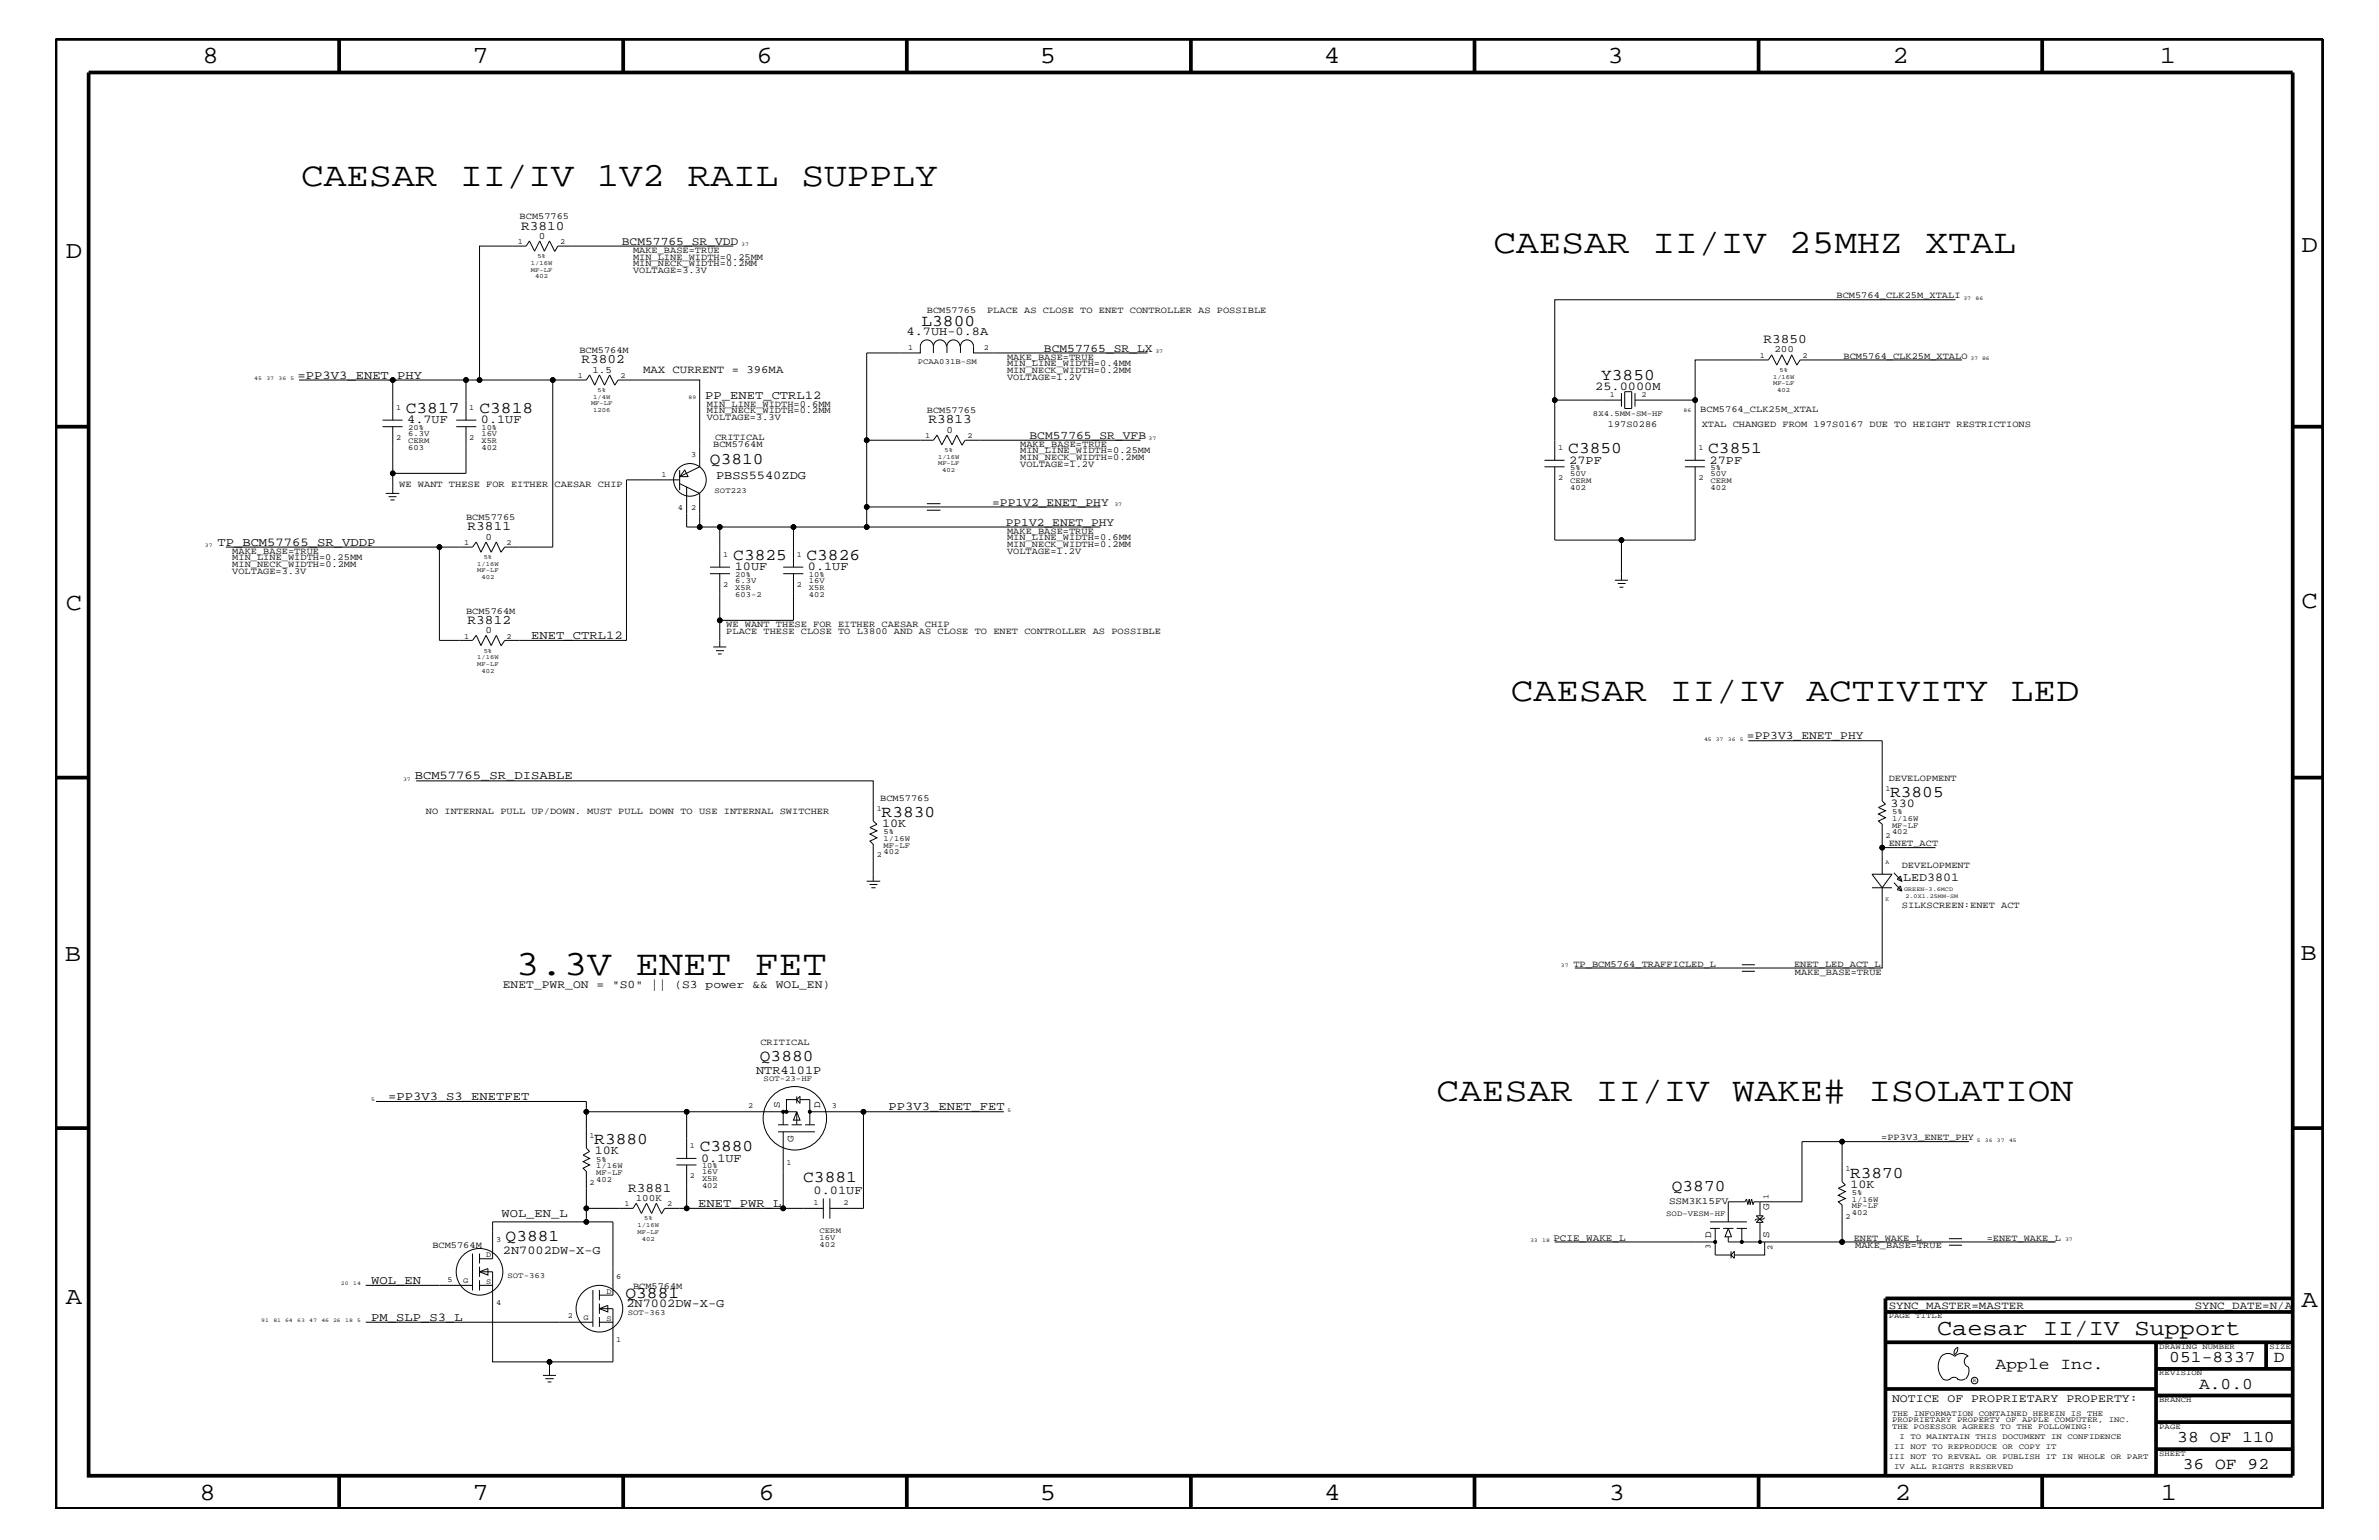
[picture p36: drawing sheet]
<svg xmlns="http://www.w3.org/2000/svg" width="432mm" height="279mm" viewBox="0 0 432 279" stroke-linecap="round" stroke-linejoin="round" font-family="sans-serif">
<defs><g id="words">
<text font-size="6.5" x="93.6" y="176.8">3.3V ENET FET</text>
<g font-size="6.2">
<text x="54.7" y="33.7">CAESAR II/IV 1V2 RAIL SUPPLY</text>
<text x="271.1" y="45.9">CAESAR II/IV 25MHZ XTAL</text>
<text x="274.2" y="127.1">CAESAR II/IV ACTIVITY LED</text>
<text x="260.7" y="199.8">CAESAR II/IV WAKE# ISOLATION</text>
</g>
<g font-size="4.5">
<text x="36.7" y="11.5">8</text>
<text x="85.8" y="11.5">7</text>
<text x="137.3" y="11.5">6</text>
<text x="188.7" y="11.5">5</text>
<text x="240.3" y="11.5">4</text>
<text x="291.8" y="11.5">3</text>
<text x="343.5" y="11.5">2</text>
<text x="392" y="11.5">1</text>
<text x="11.9" y="46.8">D</text>
<text x="417.7" y="45.7">D</text>
<text x="11.9" y="110.6">C</text>
<text x="417.7" y="110.3">C</text>
<text x="11.8" y="174.3">B</text>
<text x="417.6" y="174.2">B</text>
<text x="11.9" y="236.7">A</text>
<text x="417.7" y="237.1">A</text>
<text x="36.2" y="272.1">8</text>
<text x="85.8" y="272.1">7</text>
<text x="137.7" y="272.1">6</text>
<text x="188.7" y="272.1">5</text>
<text x="240.4" y="272.1">4</text>
<text x="292" y="272.1">3</text>
<text x="343.9" y="272.1">2</text>
<text x="392.2" y="272.1">1</text>
</g>
<text font-size="4.1" x="351.6" y="242.3">Caesar II/IV Support</text>
<g font-size="3">
<text x="167.3" y="59.1">L3800</text>
<text x="290.6" y="68.9">Y3850</text>
<text x="73.7" y="75">C3817</text>
<text x="87" y="75">C3818</text>
<text x="284.6" y="82.2">C3850</text>
<text x="310" y="82.2">C3851</text>
<text x="128.9" y="84.1">Q3810</text>
<text x="133.1" y="101.6">C3825</text>
<text x="146.4" y="101.6">C3826</text>
<text x="160" y="148.2">R3830</text>
<text x="343.1" y="144.6">R3805</text>
<text x="137.9" y="192.6">Q3880</text>
<text x="107.9" y="207.6">R3880</text>
<text x="127" y="208.9">C3880</text>
<text x="145.8" y="214.4">C3881</text>
<text x="335.8" y="213.6">R3870</text>
<text x="303.4" y="216.1">Q3870</text>
<text x="91.8" y="225.2">Q3881</text>
<text x="113.5" y="235.5">Q3881</text>
<text x="362.2" y="248.4">Apple Inc.</text>
<text x="393.7" y="247.1">051-8337</text>
<text x="399.2" y="252">A.0.0</text>
<text x="412.7" y="247.1">D</text>
<text x="395.2" y="261.6">38 OF 110</text>
<text x="396.2" y="266.6">36 OF 92</text>
</g>
<g font-size="2.4">
<text x="94.6" y="41.7">R3810</text>
<text x="105.5" y="65.9">R3802</text>
<text x="320.1" y="62.3">R3850</text>
<text x="168.5" y="76.8">R3813</text>
<text x="84.9" y="96.2">R3811</text>
<text x="84.9" y="113.1">R3812</text>
<text x="114" y="216.2">R3881</text>
</g>
<g font-size="2.2">
<text x="164.5" y="60.8">4.7UH-0.8A</text>
<text x="54" y="68.7">=PP3V3_ENET_PHY</text>
<text x="289.6" y="70.7">25.0000M</text>
<text x="73.9" y="76.8">4.7UF</text>
<text x="87.3" y="76.8">0.1UF</text>
<text x="128" y="72.3">PP_ENET_CTRL12</text>
<text x="130" y="87">PBSS5540ZDG</text>
<text x="284.8" y="84.1">27PF</text>
<text x="310.3" y="84.1">27PF</text>
<text x="39.5" y="99">TP_BCM57765_SR_VDDP</text>
<text x="133.3" y="103.5">10UF</text>
<text x="146.6" y="103.5">0.1UF</text>
<text x="96.4" y="115.9">ENET_CTRL12</text>
<text x="75.3" y="141.4">BCM57765_SR_DISABLE</text>
<text x="343.2" y="146.4">330</text>
<text x="160.1" y="150.1">10K</text>
<text x="345.4" y="159.9">LED3801</text>
<text x="137.2" y="194.9">NTR4101P</text>
<text x="70.4" y="199.6">=PP3V3_S3_ENETFET</text>
<text x="161.3" y="201.5">PP3V3_ENET_FET</text>
<text x="108" y="209.4">10K</text>
<text x="127.3" y="210.8">0.1UF</text>
<text x="335.9" y="215.5">10K</text>
<text x="91" y="220.8">WOL_EN_L</text>
<text x="126.7" y="219">ENET_PWR_L</text>
<text x="147.7" y="216.6">0.01UF</text>
<text x="91.3" y="227.5">2N7002DW-X-G</text>
<text x="67.4" y="232.9">WOL_EN</text>
<text x="67.4" y="239.6">PM_SLP_S3_L</text>
<text x="113.7" y="237.2">2N7002DW-X-G</text>
</g>
<g font-size="2.1">
<text x="112.9" y="44.4">BCM57765_SR_VDD</text>
<text x="189.5" y="63.9">BCM57765_SR_LX</text>
<text x="186.9" y="79.6">BCM57765_SR_VFB</text>
<text x="180.1" y="91.7">=PP1V2_ENET_PHY</text>
<text x="182.5" y="95.4">PP1V2_ENET_PHY</text>
<text x="317.1" y="134.1">=PP3V3_ENET_PHY</text>
<text x="91.3" y="179.3">ENET_PWR_ON = &quot;S0&quot; || (S3 power &amp;&amp; WOL_EN)</text>
<text x="343.4" y="254.4">NOTICE OF PROPRIETARY PROPERTY:</text>
</g>
<g font-size="2">
<text x="116.7" y="67.7">MAX CURRENT = 396MA</text>
<text x="342.8" y="237.4">SYNC_MASTER=MASTER</text>
<text x="398.4" y="237.4">SYNC_DATE=N/A</text>
</g>
<g font-size="1.8">
<text x="97.8" y="43.4">0</text>
<text x="322.1" y="64">200</text>
<text x="107.5" y="67.6">1.5</text>
<text x="171.8" y="78.5">0</text>
<text x="88.1" y="97.9">0</text>
<text x="88.1" y="114.8">0</text>
<text x="141.6" y="201" transform="rotate(-90 141.6 201)">S</text>
<text x="148.8" y="201" transform="rotate(-90 148.8 201)">D</text>
<text x="144" y="207.1" transform="rotate(-90 144 207.1)">G</text>
<text x="115.4" y="217.9">100K</text>
<text x="302.9" y="218.4">SSM3K15FV</text>
<text x="321.1" y="219.6" transform="rotate(-90 321.1 219.6)">G</text>
<text x="281.9" y="225.1">PCIE_WAKE_L</text>
<text x="310.6" y="224.6" transform="rotate(-90 310.6 224.6)">D</text>
<text x="321.1" y="224.6" transform="rotate(-90 321.1 224.6)">S</text>
</g>
<g font-size="1.7">
<text x="94.3" y="39.8">BCM57765</text>
<text x="114.9" y="47.1">MIN_LINE_WIDTH=0.25MM</text>
<text x="114.9" y="45.9">MAKE_BASE=TRUE</text>
<text x="114.9" y="48.3">MIN_NECK_WIDTH=0.2MM</text>
<text x="114.9" y="49.6">VOLTAGE=3.3V</text>
<text x="168.2" y="56.8">BCM57765</text>
<text x="179.2" y="56.8">PLACE AS CLOSE TO ENET CONTROLLER AS POSSIBLE</text>
<text x="333.3" y="54.1">BCM5764_CLK25M_XTALI</text>
<text x="105.2" y="64">BCM5764M</text>
<text x="182.8" y="65.3">MAKE_BASE=TRUE</text>
<text x="334.6" y="65.1">BCM5764_CLK25M_XTALO</text>
<text x="182.8" y="66.5">MIN_LINE_WIDTH=0.4MM</text>
<text x="182.8" y="67.7">MIN_NECK_WIDTH=0.2MM</text>
<text x="182.8" y="68.9">VOLTAGE=1.2V</text>
<text x="128.3" y="75">MIN_NECK_WIDTH=0.2MM</text>
<text x="128.3" y="73.8">MIN_LINE_WIDTH=0.6MM</text>
<text x="128.3" y="76.2">VOLTAGE=3.3V</text>
<text x="168.2" y="75">BCM57765</text>
<text x="291.8" y="77.4">197S0286</text>
<text x="308.6" y="74.7">BCM5764_CLK25M_XTAL</text>
<text x="308.9" y="77.4">XTAL CHANGED FROM 197S0167 DUE TO HEIGHT RESTRICTIONS</text>
<text x="129.5" y="81.1">BCM5764M</text>
<text x="129.8" y="79.9">CRITICAL</text>
<text x="185.2" y="83.5">MIN_NECK_WIDTH=0.2MM</text>
<text x="185.2" y="81.1">MAKE_BASE=TRUE</text>
<text x="185.2" y="82.2">MIN_LINE_WIDTH=0.25MM</text>
<text x="72.5" y="88.3">WE WANT THESE FOR EITHER CAESAR CHIP</text>
<text x="185.2" y="84.7">VOLTAGE=1.2V</text>
<text x="84.6" y="94.3">BCM57765</text>
<text x="42.2" y="100.4">MAKE_BASE=TRUE</text>
<text x="42.2" y="101.6">MIN_LINE_WIDTH=0.25MM</text>
<text x="182.8" y="98">MIN_LINE_WIDTH=0.6MM</text>
<text x="182.8" y="99.3">MIN_NECK_WIDTH=0.2MM</text>
<text x="182.8" y="96.8">MAKE_BASE=TRUE</text>
<text x="182.8" y="100.4">VOLTAGE=1.2V</text>
<text x="42.2" y="104.1">VOLTAGE=3.3V</text>
<text x="42.2" y="102.9">MIN_NECK_WIDTH=0.2MM</text>
<text x="84.6" y="111.4">BCM5764M</text>
<text x="131.8" y="113.7">WE WANT THESE FOR EITHER CAESAR CHIP</text>
<text x="131.8" y="115">PLACE THESE CLOSE TO L3800 AND AS CLOSE TO ENET CONTROLLER AS POSSIBLE</text>
<text x="342.8" y="141.7">DEVELOPMENT</text>
<text x="77.3" y="147.7">NO INTERNAL PULL UP/DOWN. MUST PULL DOWN TO USE INTERNAL SWITCHER</text>
<text x="159.8" y="145.3">BCM57765</text>
<text x="342.8" y="153.5">ENET_ACT</text>
<text x="345.2" y="157.4">DEVELOPMENT</text>
<text x="345.2" y="164.7">SILKSCREEN:ENET ACT</text>
<text x="285.6" y="175.4">TP_BCM5764_TRAFFICLED_L</text>
<text x="325.6" y="175.4">ENET_LED_ACT_L</text>
<text x="325.8" y="176.8">MAKE_BASE=TRUE</text>
<text x="138" y="189.5">CRITICAL</text>
<text x="341.5" y="206.9">=PP3V3_ENET_PHY</text>
<text x="78.5" y="226.5">BCM5764M</text>
<text x="336.5" y="225.1">ENET_WAKE_L</text>
<text x="336.7" y="226.5">MAKE_BASE=TRUE</text>
<text x="360.6" y="225.1">=ENET_WAKE_L</text>
<text x="114.9" y="233.8">BCM5764M</text>
</g>
<g font-size="1.4">
<text x="94" y="44.3">1</text>
<text x="101.7" y="44.3">2</text>
<text x="164.8" y="63.4">1</text>
<text x="166.6" y="66">PCAA031B-SM</text>
<text x="178.6" y="63.4">2</text>
<text x="319.4" y="64.9">1</text>
<text x="327.2" y="64.9">2</text>
<text x="104.9" y="68.5">1</text>
<text x="112.6" y="68.5">2</text>
<text x="292.2" y="72">1</text>
<text x="297.9" y="72">2</text>
<text x="71.9" y="74.4">1</text>
<text x="85.2" y="74.4">1</text>
<text x="289.1" y="75.6">8X4.5MM-SM-HF</text>
<text x="71.9" y="79.9">2</text>
<text x="74.1" y="79.1">6.3V</text>
<text x="74.1" y="80.3">CERM</text>
<text x="74.1" y="81.6">603</text>
<text x="74.1" y="78">20%</text>
<text x="85.2" y="79.9">2</text>
<text x="87.4" y="81.6">402</text>
<text x="87.4" y="78">10%</text>
<text x="87.4" y="80.3">X5R</text>
<text x="87.4" y="79.1">16V</text>
<text x="125.5" y="82.8">3</text>
<text x="167.9" y="79.4">1</text>
<text x="175.6" y="79.4">2</text>
<text x="282.8" y="81.6">1</text>
<text x="308.3" y="81.6">1</text>
<text x="120.1" y="86.5">1</text>
<text x="129.7" y="89.4">SOT223</text>
<text x="282.8" y="87.1">2</text>
<text x="285" y="86.4">50V</text>
<text x="285" y="88.8">402</text>
<text x="285" y="87.6">CERM</text>
<text x="285" y="85.3">5%</text>
<text x="308.3" y="87.1">2</text>
<text x="310.5" y="86.4">50V</text>
<text x="310.5" y="88.8">402</text>
<text x="310.5" y="87.6">CERM</text>
<text x="310.5" y="85.3">5%</text>
<text x="123" y="92.6">4</text>
<text x="125.5" y="92.6">2</text>
<text x="84.2" y="98.8">1</text>
<text x="91.9" y="98.8">2</text>
<text x="131.2" y="101">1</text>
<text x="144.6" y="101">1</text>
<text x="131.2" y="106.5">2</text>
<text x="133.4" y="107">X5R</text>
<text x="133.4" y="104.7">20%</text>
<text x="133.4" y="105.8">6.3V</text>
<text x="144.6" y="106.5">2</text>
<text x="146.8" y="105.8">16V</text>
<text x="146.8" y="107">X5R</text>
<text x="146.8" y="104.7">10%</text>
<text x="133.4" y="108.2">603-2</text>
<text x="146.8" y="108.2">402</text>
<text x="84.2" y="115.9">1</text>
<text x="91.9" y="115.9">2</text>
<text x="342.2" y="143.5">1</text>
<text x="159.2" y="147.1">1</text>
<text x="343.4" y="147.7">5%</text>
<text x="343.4" y="149">1/16W</text>
<text x="159.2" y="155.6">2</text>
<text x="160.4" y="151.3">5%</text>
<text x="160.4" y="155">402</text>
<text x="160.4" y="152.6">1/16W</text>
<text x="160.4" y="153.8">MF-LF</text>
<text x="342.2" y="152">2</text>
<text x="343.4" y="151.3">402</text>
<text x="343.4" y="150.1">MF-LF</text>
<text x="138.6" y="196.1">SOT-23-HF</text>
<text x="135.8" y="201">2</text>
<text x="151" y="201">3</text>
<text x="107" y="206.5">1</text>
<text x="125.2" y="208.3">1</text>
<text x="107" y="215">2</text>
<text x="108.2" y="210.8">5%</text>
<text x="108.2" y="213.2">MF-LF</text>
<text x="108.2" y="211.9">1/16W</text>
<text x="108.2" y="214.4">402</text>
<text x="125.2" y="213.8">2</text>
<text x="127.4" y="213">16V</text>
<text x="127.4" y="215.5">402</text>
<text x="127.4" y="214.2">X5R</text>
<text x="127.4" y="211.9">10%</text>
<text x="142.7" y="211.4">1</text>
<text x="334.9" y="212.5">1</text>
<text x="113.4" y="218.9">1</text>
<text x="121.1" y="218.9">2</text>
<text x="147.7" y="218.6">1</text>
<text x="153.1" y="218.6">2</text>
<text x="302.4" y="220.6">SOD-VESM-HF</text>
<text x="321" y="217.5" transform="rotate(-90 321 217.5)">1</text>
<text x="334.9" y="221.1">2</text>
<text x="336.1" y="216.9">5%</text>
<text x="336.1" y="220.4">402</text>
<text x="336.1" y="219.2">MF-LF</text>
<text x="336.1" y="218">1/16W</text>
<text x="90.1" y="225.3">3</text>
<text x="148.8" y="224.9">16V</text>
<text x="148.8" y="226.2">402</text>
<text x="148.8" y="223.7">CERM</text>
<text x="310.5" y="226.6" transform="rotate(-90 310.5 226.6)">3</text>
<text x="321.7" y="226.9" transform="rotate(-90 321.7 226.9)">2</text>
<text x="81.2" y="232.6">5</text>
<text x="84.1" y="232.9">G</text>
<text x="88.2" y="228.1">D</text>
<text x="88.2" y="232.9">S</text>
<text x="92.1" y="231.8">SOT-363</text>
<text x="111.8" y="232">6</text>
<text x="90.1" y="236.8">4</text>
<text x="103" y="239.2">2</text>
<text x="105.9" y="239.5">G</text>
<text x="110.1" y="234.7">D</text>
<text x="110.1" y="239.6">S</text>
<text x="114" y="238.5">SOT-363</text>
<text x="342.8" y="239.2">PAGE TITLE</text>
<text x="111.8" y="243.5">1</text>
<text x="391.9" y="244.7">DRAWING NUMBER</text>
<text x="411.9" y="244.7">SIZE</text>
<text x="391.9" y="249.5">REVISION</text>
<text x="343.4" y="256.8">THE INFORMATION CONTAINED HEREIN IS THE</text>
<text x="391.9" y="254.4">BRANCH</text>
<text x="343.4" y="259.3">THE POSESSOR AGREES TO THE FOLLOWING:</text>
<text x="343.4" y="258">PROPRIETARY PROPERTY OF APPLE COMPUTER, INC.</text>
<text x="343.8" y="262.9">II NOT TO REPRODUCE OR COPY IT</text>
<text x="344.8" y="261.1">I TO MAINTAIN THIS DOCUMENT IN CONFIDENCE</text>
<text x="391.9" y="259.3">PAGE</text>
<text x="342.8" y="264.7">III NOT TO REVEAL OR PUBLISH IT IN WHOLE OR PART</text>
<text x="343.8" y="266.6">IV ALL RIGHTS RESERVED</text>
<text x="391.9" y="264.1">SHEET</text>
</g>
<g font-size="1.2">
<text x="97.5" y="46.8">5%</text>
<text x="96.4" y="49.3">MF-LF</text>
<text x="96.4" y="48">1/16W</text>
<text x="97.1" y="50.5">402</text>
<text x="108.5" y="71.1">5%</text>
<text x="321.8" y="68.7">1/16W</text>
<text x="321.8" y="69.9">MF-LF</text>
<text x="322.6" y="71.1">402</text>
<text x="323" y="67.5">5%</text>
<text x="107.3" y="73.5">MF-LF</text>
<text x="107.7" y="72.3">1/4W</text>
<text x="107.7" y="74.7">1206</text>
<text x="170.3" y="83.3">1/16W</text>
<text x="171.4" y="82">5%</text>
<text x="170.3" y="84.4">MF-LF</text>
<text x="171" y="85.6">402</text>
<text x="87.8" y="101.4">5%</text>
<text x="86.6" y="102.6">1/16W</text>
<text x="86.6" y="103.8">MF-LF</text>
<text x="87.4" y="105">402</text>
<text x="86.6" y="119.6">1/16W</text>
<text x="87.8" y="118.4">5%</text>
<text x="86.6" y="120.8">MF-LF</text>
<text x="87.4" y="122">402</text>
<text x="116.9" y="221.4">5%</text>
<text x="115.7" y="223.9">MF-LF</text>
<text x="115.7" y="222.6">1/16W</text>
<text x="116.5" y="225.1">402</text>
</g>
<g font-size="1.1">
<text x="342.2" y="156.8">A</text>
<text x="345.6" y="161.6">GREEN-3.6MCD</text>
<text x="342.2" y="163.5">K</text>
<text x="345.9" y="162.8">2.0X1.25MM-SM</text>
</g>
<g font-size="1">
<text x="134.5" y="44.6">37</text>
<text x="356.4" y="54.4">37</text>
<text x="358.6" y="54.4">86</text>
<text x="209.7" y="64">37</text>
<text x="357.6" y="65.3">37 86</text>
<text x="46.1" y="68.9">45</text>
<text x="48.3" y="68.9">37</text>
<text x="50.5" y="68.9">36</text>
<text x="52.7" y="68.9">5</text>
<text x="125" y="72.3">89</text>
<text x="305.6" y="74.7">86</text>
<text x="208.4" y="79.9">37</text>
<text x="202.3" y="91.7">37</text>
<text x="37.2" y="99.3">37</text>
<text x="309.3" y="134.4">45 37</text>
<text x="313.6" y="134.4">36</text>
<text x="315.8" y="134.4">5</text>
<text x="73.2" y="141.7">37</text>
<text x="283.3" y="175.4">37</text>
<text x="67.4" y="199.8">5</text>
<text x="182.9" y="201.7">5</text>
<text x="358.8" y="207.1">5</text>
<text x="360.3" y="207.1">36</text>
<text x="362.5" y="207.1">37</text>
<text x="364.7" y="207.1">45</text>
<text x="277.7" y="225.3">33</text>
<text x="279.9" y="225.3">18</text>
<text x="374.8" y="225.1">37</text>
<text x="61.9" y="233.2">20</text>
<text x="64.1" y="233.2">14</text>
<text x="47.4" y="239.9">91</text>
<text x="49.6" y="239.9">81 64</text>
<text x="53.9" y="239.9">63</text>
<text x="56.1" y="239.9">47</text>
<text x="58.3" y="239.9">46 26</text>
<text x="62.7" y="239.9">18</text>
<text x="64.9" y="239.9">5</text>
<text x="358.1" y="250.7">R</text>
</g>
</g></defs>
<g fill="none" stroke="#000" stroke-width=".18">
<path d="M100.7 45.6l-1-1.9-.9 1.9-.8-1.9-1 1.9-.9-1.9-.6 .9h-8.5v24.3h-2.4M133.1 44.6h-31.8l-.6 1.1M354.9 54.4h-72.7v18.2h12.1M54.3 68.9h17v7.3M69.4 77.4h3.7M69.4 76.2h3.7M71.3 68.9h13.3v7.3M71.3 77.4v8.5h13.3v-8.5M82.8 77.4h3.6M82.8 76.2h3.6M87 68.9h19.4l.6-.9 1 1.9 .8-1.9 .9 1.9 1-1.9 .9 1.9 .6-1h14.8v15.8l-3.6 1.8M100.3 68.9v30.4h-8.7l-.7 .9-.8-1.9-.9 1.9-1-1.9-.9 1.9-.9-1.9-.6 1h-6"/>
<path d="M157.3 79.9v12.1M169.4 62.9a1.19 1.19 0 0 0-1.2-1.2 1.19 1.19 0 0 0-1.2 1.2v1.1h-9.7v15.9h12.1l.7-1 .8 1.8 1-1.8 .9 1.8 .9-1.8 .9 1.8M169.4 62.9a1.19 1.19 0 0 1 1.2-1.2 1.19 1.19 0 0 1 1.2 1.2M169.4 62.9v1.1M174.2 62.9a1.19 1.19 0 0 0-1.1-1.2 1.19 1.19 0 0 0-1.2 1.2v1.1M174.3 64v-1.1a1.19 1.19 0 0 1 1.2-1.2 1.19 1.19 0 0 1 1.2 1.2v1.1h31.6M207 79.9h-31.8l-.6 .9M282.2 72.6v10.9M294.3 71.3v2.5M294.9 71.1h1.3v3h-1.3zM296.8 71.3v2.5M307.7 72.6v10.9"/>
<path d="M356.1 65.3h-29.4l-.6 .9-.9-1.8-.8 1.8-1-1.8-.9 1.8-.9-1.8-.6 .9h-13.3v7.3h-10.9M41 99.3h38.8v16.9h6l.6-.9 .9 1.8 .9-1.8 1 1.8 .9-1.8 .8 1.8M70 89.5h2.5M70.5 90.1h1.5M70.9 90.7h.7M71.3 85.9v3.6M123.4 87.7l3.6 1.8v6.1h-2.4v-7.3M123.4 85.3v3.6M123.4 87.1h-9.7v29.1h-22.1l-.7 1M124.3 85.3l.6 1.2h-1.5zM127 95.6h3.6v7.3M130.6 95.6h13.4v7.3"/>
<path d="M157.3 92v3.6h-13.3M157.3 92h42.4M157.3 95.6h42.4M168.2 92.6h2.5M168.2 91.4h2.5M280.3 84.7h3.7M280.3 83.5h3.7M282.2 84.7v13.3h25.5v-13.3M294.3 98v7.3M305.8 84.7h3.7M305.8 83.5h3.7M128.9 104.1h3.6"/>
<path d="M128.9 102.9h3.6M129.5 117.4h2.3M130 118.1h1.4M130.3 118.6h.7M130.6 104.1v8.5h13.4v-8.5M130.6 112.6v4.8M142.2 104.1h3.6M142.2 102.9h3.6M293.1 105.3h2.4M293.6 105.9h1.5M294 106.5h.6M317.3 134.4h24.3v10.9l.6 .6-1.2 .6 1.2 .6-1.2 .6 1.2 .7-1.2 .6 .6 .5v9.1"/>
<path d="M75.5 141.7h83v7.3l.7 .5-1.3 .6 1.3 .6-1.3 .6 1.3 .7-1.3 .6 .6 .6v6.7M157.3 159.9h2.5M341.6 153.8h9.7M343.7 158.4l1.5 1.5M344.9 158.9l.3 1-.9-.4zM157.8 160.5h1.5M158.2 161.1h.7M316.1 176.2h2.4M316.1 175h2.4M339.8 161.1h3.6M341.6 161.1l1.8-2.5h-3.6l1.8 2.5v14.5h-55.8M343.7 160.1l1.5 1.6"/>
<path d="M344.9 160.7l.3 1-.9-.3zM68.2 199.8h38.2v1.9M144.6 199.5l.6-.6v1.3l-.6-.7h-1.9v2.2M144.6 198.9v1.3M145.2 199.5h1.8v4.6M122.8 211.4h3.6M122.8 210.2h3.6M124.6 201.7h-18.2v6.6l.6 .6-1.2 .7 1.2 .6-1.2 .6 1.2 .6-1.2 .5 .6 .6v6.7M124.6 211.4v7.8h17.6M124.6 219.2h-3.9l-.6 1M141.2 205.3h6.7M141.2 204.1h1.9"/>
<path d="M142.2 205.3v13.9h7.2M142.2 201.7v2.4M143.7 204.1h1.8M144.6 201.7l.6 1.5h-1.2zM144.6 201.7h-20v8.5M144.6 201.7v2.4M146.1 204.1h1.8M147 201.7h35.2M149.4 217.5v3.6M150.6 217.5v3.6M156.7 201.7v17.5h-6.1M319.4 218v2.6"/>
<path d="M334.3 207.1h-7.2v10.9h-8.8l-.1 .6-.3-1.1-.2 1.1-.2-1.1-.3 1.1-.2-1.1-.3 .5h-3v3.7M357.4 207.1h-23.1v7.3l.6 .6-1.2 .6 1.2 .6-1.2 .7 1.2 .6-1.2 .5 .6 .6v6.7h-20.6v-.9M66.4 239.9h41.2M66.4 233.2h19.4M85.8 227.4v6.7M87 230.7l1.6-.5v1.1zM87 230.7h2.4v16.4h10.3v2.4M87 227.4v1.8M87 229.8v1.9M87 232.3v1.8M87 233.2h2.4M106.4 221.7h-17v6.7h-2.4"/>
<path d="M107.6 234v6.7M108.8 237.4l1.5-.6v1.2zM108.8 237.4h2.5v9.7h-11.6M108.8 234v1.9M108.8 236.5v1.9M108.8 239v1.7M108.8 239.9h2.5M120.1 220.2l-1-1.9-.8 1.9-1-1.9-.9 1.9-.9-1.9-.6 .9h-8.5v2.5h4.9v13.3h-2.5M282.2 225.3h29.1M310.4 221.7h6.7M310.4 222.9h1.8M311.3 222.9v4.8h2.9"/>
<path d="M312.8 222.9h1.8M313.7 222.9l.6 1.5h-1.2zM314.2 227v1.3M314.8 227v1.3l-.6-.6zM315.2 222.9h1.9M316.1 222.9v2.4M318.8 220.6h1.2l-1.2 1.2h1.2zM319.4 221.8v3.5M320.3 225.3v2.4h-5.5M320.3 220.9l-.3 .3h-1.2l-.3 .2M334.3 225.3h38.8M353.7 225.9h2.4"/>
<path d="M353.7 224.7h2.4M98.6 249.5h2.3M99 250.1h1.5M99.4 250.7h.7M352.3 246.1a1.69 1.69 0 0 1 2.5 0 1.72 1.72 0 0 1 2.4 0M352.4 246a3.2 3.2 0 0 0 .4 4.3l.8 .1 .4-.2M354 250.2l.7-.3 .7 .3M355.2 250.2l.7 .2 .7-.2M355.3 244.4v.3a1.18 1.18 0 0 1-.6 1.1M355.4 244.4a.99 .99 0 0 0-.6 1.4M357.2 246a1.04 1.04 0 0 0-.7 1 1.04 1.04 0 0 0 .7 1M357.3 248l.1 .7a2.11 2.11 0 0 1-.6 1.5"/>
<circle cx="71.3" cy="68.9" r=".42"/>
<circle cx="84.6" cy="68.9" r=".42"/>
<circle cx="87" cy="68.9" r=".42"/>
<circle cx="100.3" cy="68.9" r=".42"/>
<circle cx="157.3" cy="79.9" r=".42"/>
<circle cx="282.2" cy="72.6" r=".42"/>
<circle cx="307.7" cy="72.6" r=".42"/>
<circle cx="71.3" cy="85.9" r=".42"/>
<circle cx="79.8" cy="99.3" r=".42"/>
<circle cx="125.2" cy="87.1" r="2.96"/>
<circle cx="127" cy="95.6" r=".42"/>
<circle cx="130.6" cy="95.6" r=".42"/>
<circle cx="144" cy="95.6" r=".42"/>
<circle cx="157.3" cy="92" r=".42"/>
<circle cx="157.3" cy="95.6" r=".42"/>
<circle cx="294.3" cy="98" r=".42"/>
<circle cx="130.6" cy="112.6" r=".42"/>
<circle cx="341.6" cy="153.8" r=".42"/>
<circle cx="106.4" cy="201.7" r=".42"/>
<circle cx="106.4" cy="219.2" r=".42"/>
<circle cx="124.6" cy="201.7" r=".42"/>
<circle cx="124.6" cy="219.2" r=".42"/>
<circle cx="142.2" cy="219.2" r=".42"/>
<circle cx="142.2" cy="201.7" r=".25"/>
<circle cx="142.7" cy="201.7" r=".25"/>
<circle cx="144.3" cy="202.9" r="5.8"/>
<circle cx="147" cy="201.7" r=".25"/>
<circle cx="156.7" cy="201.7" r=".42"/>
<circle cx="334.3" cy="207.1" r=".42"/>
<circle cx="87" cy="230.7" r="4.2"/>
<circle cx="106.4" cy="221.7" r=".42"/>
<circle cx="108.8" cy="237.4" r="4.2"/>
<circle cx="311.3" cy="225.3" r=".25"/>
<circle cx="316.1" cy="225.3" r=".25"/>
<circle cx="319.4" cy="225.3" r=".25"/>
<circle cx="334.3" cy="225.3" r=".42"/>
<circle cx="99.7" cy="247.1" r=".42"/>
<circle cx="358.4" cy="250.5" r=".59"/>
</g>
<g fill="#000">
<circle cx="71.3" cy="68.9" r=".42"/>
<circle cx="84.6" cy="68.9" r=".42"/>
<circle cx="87" cy="68.9" r=".42"/>
<circle cx="100.3" cy="68.9" r=".42"/>
<circle cx="157.3" cy="79.9" r=".42"/>
<circle cx="282.2" cy="72.6" r=".42"/>
<circle cx="307.7" cy="72.6" r=".42"/>
<circle cx="71.3" cy="85.9" r=".42"/>
<circle cx="79.8" cy="99.3" r=".42"/>
<circle cx="127" cy="95.6" r=".42"/>
<circle cx="130.6" cy="95.6" r=".42"/>
<circle cx="144" cy="95.6" r=".42"/>
<circle cx="157.3" cy="92" r=".42"/>
<circle cx="157.3" cy="95.6" r=".42"/>
<circle cx="294.3" cy="98" r=".42"/>
<circle cx="130.6" cy="112.6" r=".42"/>
<circle cx="341.6" cy="153.8" r=".42"/>
<circle cx="106.4" cy="201.7" r=".42"/>
<circle cx="106.4" cy="219.2" r=".42"/>
<circle cx="124.6" cy="201.7" r=".42"/>
<circle cx="124.6" cy="219.2" r=".42"/>
<circle cx="142.2" cy="219.2" r=".42"/>
<circle cx="142.2" cy="201.7" r=".25"/>
<circle cx="142.7" cy="201.7" r=".25"/>
<circle cx="147" cy="201.7" r=".25"/>
<circle cx="156.7" cy="201.7" r=".42"/>
<circle cx="334.3" cy="207.1" r=".42"/>
<circle cx="106.4" cy="221.7" r=".42"/>
<circle cx="311.3" cy="225.3" r=".25"/>
<circle cx="316.1" cy="225.3" r=".25"/>
<circle cx="319.4" cy="225.3" r=".25"/>
<circle cx="334.3" cy="225.3" r=".42"/>
<circle cx="99.7" cy="247.1" r=".42"/>
</g>
<g fill="none" stroke="#000" stroke-width=".68" stroke-linecap="butt">
<path d="M10.1 7.1h411.5v266.7h-411.5zM16.1 13.2h400v254.5h-400zM61.6 7.1v6.1M113.1 7.1v6.1M164.6 7.1v6.1M216.2 7.1v6.1M267.6 7.1v6.1M319.2 7.1v6.1M370.7 7.1v6.1M10.1 77.4h6M416.1 77.4h5.5M10.1 141.1h6"/>
<path d="M416.1 141.1h5.5M10.1 204.7h6M416.1 204.7h5.5M342.2 238h73.9M416.1 235.6h-73.9v32.1M342.2 243.5h73.9M342.2 252h49.1M391.3 243.5v24.2M391.3 258h24.8M391.3 253.2h24.8M391.3 248.4h24.8M411.3 243.5v4.9"/>
<path d="M61.6 267.7v6.1M113.1 267.7v6.1M164.6 267.7v6.1M216.2 268v5.8M267.6 267.7v6.1M319.2 267.7v6.1M370.7 267.7v6.1M391.3 262.9h24.8"/>
</g>
<use href="#words"/>
</svg>
